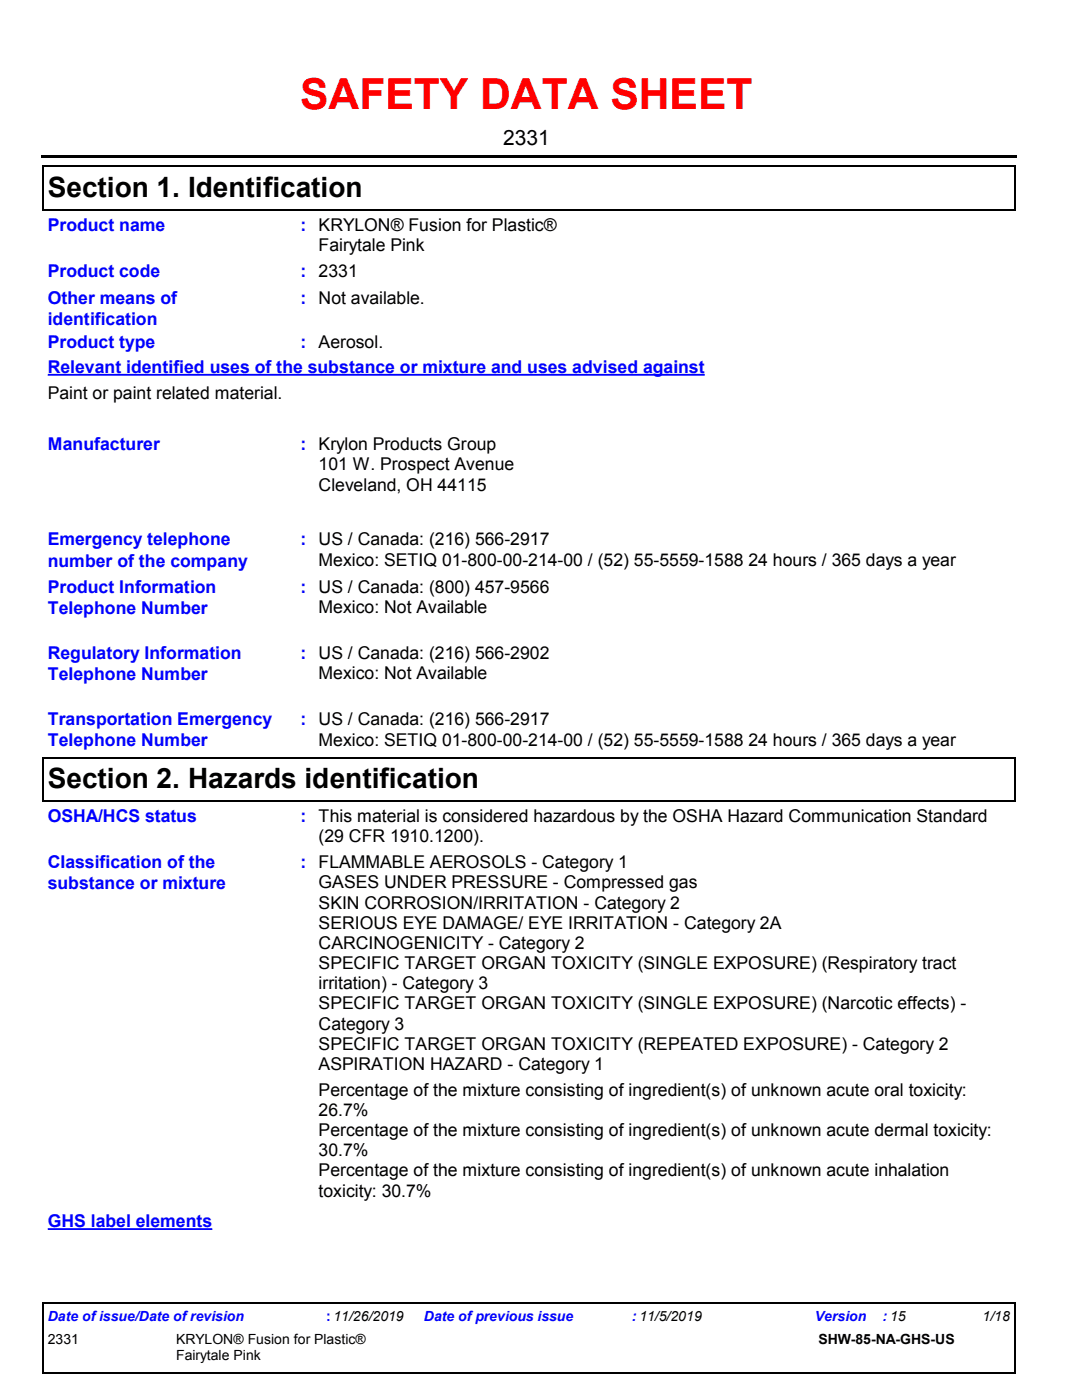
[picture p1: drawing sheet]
<svg xmlns="http://www.w3.org/2000/svg" width="216mm" height="279mm" viewBox="0 0 216 279" stroke-linecap="round" stroke-linejoin="round" font-family="sans-serif">
<defs><g id="words">
<text font-size="8.5" fill="#f00" x="59.9" y="21.8">SAFETY DATA SHEET</text>
<g font-size="5.6">
<text x="9.5" y="39.3">Section 1. Identification</text>
<text x="9.5" y="157.3">Section 2. Hazards identification</text>
</g>
<text font-size="4.2" x="100.4" y="28.9">2331</text>
<g font-size="3.5" fill="#00f">
<text x="9.5" y="46.1">Product name</text>
<text x="60" y="46.1">: KRYLON® Fusion for Plastic®</text>
<text x="9.5" y="55.3">Product code</text>
<text x="60" y="55.3">: 2331</text>
<text x="9.5" y="60.6">Other means of</text>
<text x="9.5" y="64.8">identification</text>
<text x="60" y="60.6">: Not available.</text>
<text x="9.5" y="69.5">Product type</text>
<text x="60" y="69.5">: Aerosol.</text>
<text x="9.5" y="74.4">Relevant identified uses of the substance or mixture and uses advised against</text>
<text x="9.5" y="89.8">Manufacturer</text>
<text x="60" y="89.8">: Krylon Products Group</text>
<text x="9.5" y="108.9">Emergency telephone</text>
<text x="9.5" y="113.1">number of the company</text>
<text x="60" y="108.9">: US / Canada: (216) 566-2917</text>
<text x="9.5" y="118.4">Product Information</text>
<text x="60" y="118.4">: US / Canada: (800) 457-9566</text>
<text x="9.5" y="122.5">Telephone Number</text>
<text x="9.5" y="131.6">Regulatory Information</text>
<text x="60" y="131.6">: US / Canada: (216) 566-2902</text>
<text x="9.5" y="135.8">Telephone Number</text>
<text x="9.5" y="144.8">Transportation Emergency</text>
<text x="9.5" y="149">Telephone Number</text>
<text x="60" y="144.8">: US / Canada: (216) 566-2917</text>
<text x="9.5" y="164.1">OSHA/HCS status</text>
<text x="60" y="164.1">: This material is considered hazardous by the OSHA Hazard Communication Standard</text>
<text x="9.5" y="173.3">Classification of the</text>
<text x="60" y="173.3">: FLAMMABLE AEROSOLS - Category 1</text>
<text x="9.5" y="177.5">substance or mixture</text>
<text x="9.5" y="244.9">GHS label elements</text>
</g>
<g font-size="3.5">
<text x="63.6" y="50.2">Fairytale Pink</text>
<text x="9.5" y="79.7">Paint or paint related material.</text>
<text x="63.6" y="93.9">101 W. Prospect Avenue</text>
<text x="63.6" y="97.9">Cleveland, OH 44115</text>
<text x="63.6" y="112.9">Mexico: SETIQ 01-800-00-214-00 / (52) 55-5559-1588 24 hours / 365 days a year</text>
<text x="63.6" y="122.4">Mexico: Not Available</text>
<text x="63.6" y="135.6">Mexico: Not Available</text>
<text x="63.6" y="148.8">Mexico: SETIQ 01-800-00-214-00 / (52) 55-5559-1588 24 hours / 365 days a year</text>
<text x="63.6" y="168.1">(29 CFR 1910.1200).</text>
<text x="63.6" y="177.3">GASES UNDER PRESSURE - Compressed gas</text>
<text x="63.6" y="181.3">SKIN CORROSION/IRRITATION - Category 2</text>
<text x="63.6" y="185.4">SERIOUS EYE DAMAGE/ EYE IRRITATION - Category 2A</text>
<text x="63.6" y="189.4">CARCINOGENICITY - Category 2</text>
<text x="63.6" y="193.4">SPECIFIC TARGET ORGAN TOXICITY (SINGLE EXPOSURE) (Respiratory tract</text>
<text x="63.6" y="197.4">irritation) - Category 3</text>
<text x="63.6" y="201.5">SPECIFIC TARGET ORGAN TOXICITY (SINGLE EXPOSURE) (Narcotic effects) -</text>
<text x="63.6" y="205.5">Category 3</text>
<text x="63.6" y="209.5">SPECIFIC TARGET ORGAN TOXICITY (REPEATED EXPOSURE) - Category 2</text>
<text x="63.6" y="213.5">ASPIRATION HAZARD - Category 1</text>
<text x="63.6" y="218.7">Percentage of the mixture consisting of ingredient(s) of unknown acute oral toxicity:</text>
<text x="63.6" y="222.7">26.7%</text>
<text x="63.6" y="226.7">Percentage of the mixture consisting of ingredient(s) of unknown acute dermal toxicity:</text>
<text x="63.6" y="230.8">30.7%</text>
<text x="63.6" y="234.8">Percentage of the mixture consisting of ingredient(s) of unknown acute inhalation</text>
<text x="63.6" y="238.8">toxicity: 30.7%</text>
</g>
<g font-size="2.8" fill="#00f">
<text x="9.5" y="263.6">Date of issue/Date of revision</text>
<text x="65.1" y="263.6">: 11/26/2019</text>
<text x="84.6" y="263.6">Date of previous issue</text>
<text x="126.1" y="263.6">: 11/5/2019</text>
<text x="162.6" y="263.6">Version</text>
<text x="176.1" y="263.6">: 15</text>
</g>
<g font-size="2.8">
<text x="196.1" y="263.6">1/18</text>
<text x="9.5" y="268.2">2331</text>
<text x="35.2" y="268.2">KRYLON® Fusion for Plastic®</text>
<text x="163.3" y="268.2">SHW-85-NA-GHS-US</text>
<text x="35.2" y="271.4">Fairytale Pink</text>
</g>
</g></defs>
<path d="M8.6 33.1h194M8.6 33v8.9M202.6 33v8.9M8.6 41.9h194M8.6 151.2h194M8.6 151.2v8.7h194v-8.7M8.6 274h194M8.6 274.1v-14h194v14" fill="none" stroke="#000" stroke-width=".21"/>
<g fill="#000">
<path d="M8.3 30.9h.5v.5h-.5zM8.5 33h.1v.2h-.1zM8.5 33h.2v.1h-.2zM8.6 30.9h194v.5h-194zM202.3 30.9h.6v.5h-.6zM202.5 33h.2v.2h-.2zM202.5 33h.2v.1h-.2zM8.5 41.8h.2v.2h-.2zM8.5 41.8h.1v.2h-.1zM202.5 41.8h.2v.2h-.2zM8.5 151.1h.1v.2h-.1zM8.5 159.8h.2v.2h-.2z"/>
<path d="M8.5 151.1h.2v.2h-.2zM8.5 159.8h.1v.2h-.1zM202.5 151.1h.2v.2h-.2zM202.5 159.8h.2v.2h-.2zM8.5 260h.1v.2h-.1zM202.5 260h.2v.2h-.2zM8.5 274h.2v.1h-.2zM8.5 260h.2v.2h-.2zM8.5 273.9h.1v.2h-.1zM202.5 274h.2v.1h-.2zM202.5 273.9h.2v.2h-.2z"/>
</g>
<path d="M9.5 74.8h131.1M9.5 245.3h32.9" fill="none" stroke="#00f" stroke-width=".37"/>
<use href="#words"/>
</svg>
